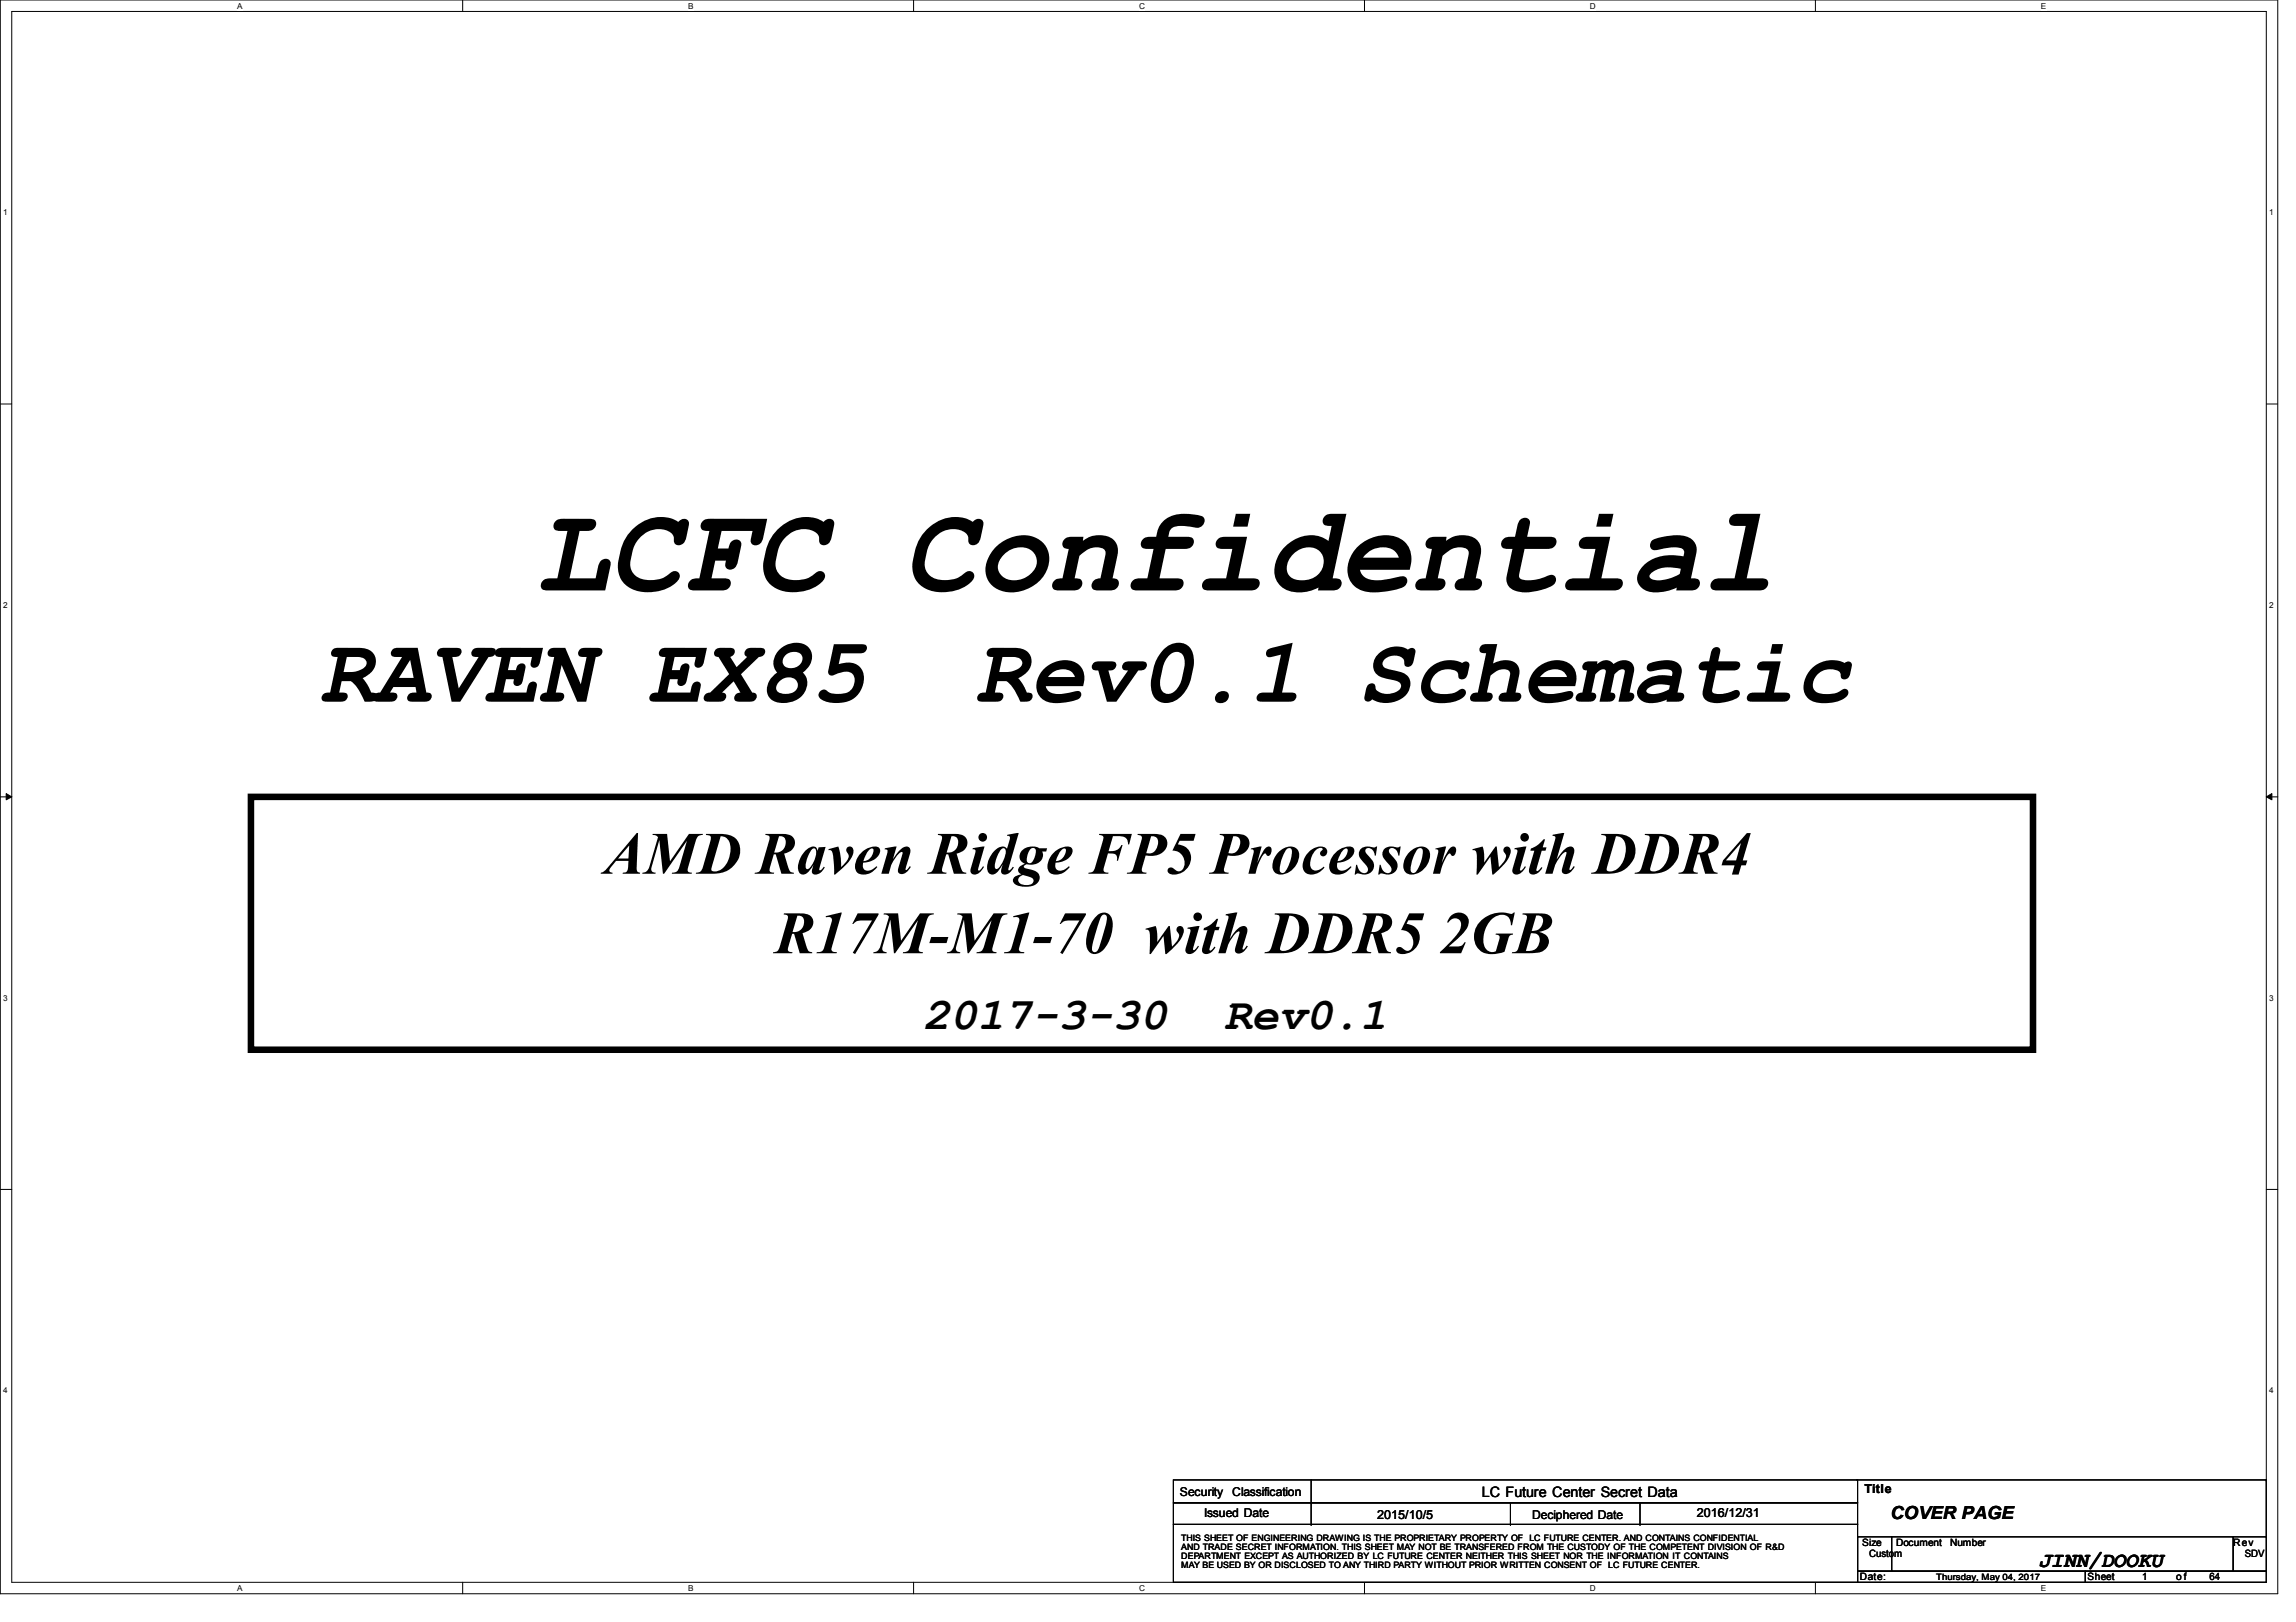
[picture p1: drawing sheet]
<svg xmlns="http://www.w3.org/2000/svg" width="297mm" height="210mm" viewBox="0 0 297 210" stroke-linecap="round" stroke-linejoin="round" font-family="sans-serif">
<defs><g id="words">
<text font-size="15.7" x="69.3" y="76.4">LCFC Confidential</text>
<g font-size="11.8">
<text x="41.3" y="90.8">RAVEN EX85</text>
<text x="126.1" y="90.8">Rev0.1 Schematic</text>
</g>
<g font-size="7.8">
<text x="78.1" y="113.1">AMD Raven Ridge FP5 Processor with DDR4</text>
<text x="100.2" y="123.4">R17M-M1-70 with DDR5 2GB</text>
</g>
<g font-size="5.9">
<text x="119.4" y="133.2">2017-3-30</text>
<text x="158.4" y="133.2">Rev0.1</text>
</g>
<text font-size="2.8" x="263.7" y="202.7">JINN/DOOKU</text>
<text font-size="2.3" x="244.6" y="196.6">COVER PAGE</text>
<text font-size="1.9" x="191.7" y="193.7">LC Future Center Secret Data</text>
<g font-size="1.6">
<text x="152.7" y="193.5">Security</text>
<text x="155.8" y="196.3">Issued Date</text>
<text x="159.4" y="193.5">Classification</text>
<text x="178.2" y="196.5">2015/10/5</text>
<text x="198.2" y="196.5">Deciphered Date</text>
<text x="219.5" y="196.3">2016/12/31</text>
<text x="241.2" y="193.2">Title</text>
</g>
<g font-size="1.3">
<text x="240.9" y="200.1">Size</text>
<text x="241.8" y="201.5">Custom</text>
<text x="245.3" y="200.1">Document</text>
<text x="252.3" y="200.1">Number</text>
<text x="288.9" y="200.1">Rev</text>
<text x="290.4" y="201.5">SDV</text>
<text x="240.6" y="204.5">Date:</text>
<text x="270.1" y="204.5">Sheet</text>
<text x="277.2" y="204.5">1</text>
<text x="281.6" y="204.5">o f</text>
<text x="285.8" y="204.5">64</text>
</g>
<g font-size="1.1">
<text x="30.7" y="1.1">A</text>
<text x="89" y="1.1">B</text>
<text x="147.4" y="1.1">C</text>
<text x="205.7" y="1.1">D</text>
<text x="264" y="1.1">E</text>
<text x=".4" y="27.9">1</text>
<text x="293.6" y="27.9">1</text>
<text x=".4" y="78.7">2</text>
<text x="293.6" y="78.7">2</text>
<text x=".4" y="129.5">3</text>
<text x="293.6" y="129.5">3</text>
<text x=".4" y="180.3">4</text>
<text x="293.6" y="180.3">4</text>
<text x="152.8" y="200.6">AND TRADE SECRET INFORMATION. THIS SHEET MAY NOT BE TRANSFERED FROM THE CUSTODY OF THE COMPETENT DIVISION OF R&amp;D</text>
<text x="152.8" y="201.8">DEPARTMENT EXCEPT AS AUTHORIZED BY LC FUTURE CENTER NEITHER THIS SHEET NOR THE INFORMATION IT CONTAINS</text>
<text x="152.8" y="202.9">MAY BE USED BY OR DISCLOSED TO ANY THIRD PARTY WITHOUT PRIOR WRITTEN CONSENT OF LC FUTURE CENTER.</text>
<text x="152.8" y="199.4">THIS SHEET OF ENGINEERING DRAWING IS THE PROPRIETARY PROPERTY OF LC FUTURE CENTER. AND CONTAINS CONFIDENTIAL</text>
<text x="30.7" y="205.9">A</text>
<text x="89" y="205.9">B</text>
<text x="147.4" y="205.9">C</text>
<text x="205.7" y="205.9">D</text>
<text x="250.5" y="204.4">Thursday, May 04, 2017</text>
<text x="264" y="205.9">E</text>
</g>
</g></defs>
<path d="M0 0h294.7v206.2h-294.7zM1.5 1.5h291.7v203.3h-291.7z" fill="none" stroke="#000" stroke-width=".13"/>
<g fill="#fff">
<path d="M30.7 .2h.7v1.2h-.7z"/>
<path d="M30.7 204.9h.7v1.2h-.7z"/>
</g>
<path d="M59.9 0v1.5M59.9 204.8v1.4" fill="none" stroke="#000" stroke-width=".13"/>
<g fill="#fff">
<path d="M89 .2h.7v1.2h-.7z"/>
<path d="M89 204.9h.7v1.2h-.7z"/>
</g>
<path d="M118.2 0v1.5M118.2 204.8v1.4" fill="none" stroke="#000" stroke-width=".13"/>
<g fill="#fff">
<path d="M147.4 .2h.7v1.2h-.7z"/>
<path d="M147.4 204.9h.7v1.2h-.7z"/>
</g>
<path d="M176.5 0v1.5M176.5 204.8v1.4" fill="none" stroke="#000" stroke-width=".13"/>
<g fill="#fff">
<path d="M205.7 .2h.8v1.2h-.8z"/>
<path d="M205.7 204.9h.8v1.2h-.8z"/>
</g>
<path d="M234.9 0v1.5M234.9 204.8v1.4" fill="none" stroke="#000" stroke-width=".13"/>
<g fill="#fff">
<path d="M264 .2h.7v1.2h-.7z"/>
<path d="M264 204.9h.7v1.2h-.7z"/>
<path d="M.4 26.9h.6v1.2h-.6z"/>
<path d="M293.6 26.9h.6v1.2h-.6z"/>
<path d="M.4 77.7h.6v1.2h-.6z"/>
<path d="M293.6 77.7h.6v1.2h-.6z"/>
</g>
<path d="M0 52.3h1.5M293.2 52.3h1.5" fill="none" stroke="#000" stroke-width=".13"/>
<g fill="#fff">
<path d="M.4 128.5h.6v1.2h-.6z"/>
<path d="M293.6 128.5h.6v1.2h-.6z"/>
</g>
<path d="M0 103.1h1.5M.8 102.7l.7 .4-.7 .4zM293.2 103.1l.7-.4v.8zM293.2 103.1h1.5" fill="none" stroke="#000" stroke-width=".13"/>
<path d="M.8 102.7l.7 .4-.7 .4zM293.2 103.1l.7-.4v.8z" fill="#000"/>
<g fill="#fff">
<path d="M.4 179.3h.6v1.2h-.6z"/>
<path d="M293.6 179.3h.6v1.2h-.6z"/>
</g>
<g fill="none" stroke="#000" stroke-width=".13">
<path d="M0 153.9h1.5M293.2 153.9h1.5M151.8 191.5h88.5v3h-88.5zM151.8 194.5h88.5v2.8h-88.5zM151.8 197.3h88.5v7.5h-88.5zM169.6 194.5h.1M169.6 197.3h.1M169.6 191.5v5.8M195.4 197.3h.1M195.4 194.5v2.8M212.2 197.3h.1M212.2 194.5v2.8"/>
<path d="M240.2 191.5h53M240.3 198.9h4.4v4.4h-4.4zM244.7 198.9h44.2v4.4h-44.2zM288.9 198.9h4.3v4.4h-4.3zM293.2 191.5h.1M293.2 191.5v7.4M240.3 203.3h29.5v1.5h-29.5zM269.8 203.3h23.4v1.5h-23.4z"/>
</g>
<path d="M32.5 103.1h230.5v32.7h-230.5z" fill="none" stroke="#000" stroke-width=".85"/>
<use href="#words"/>
</svg>
